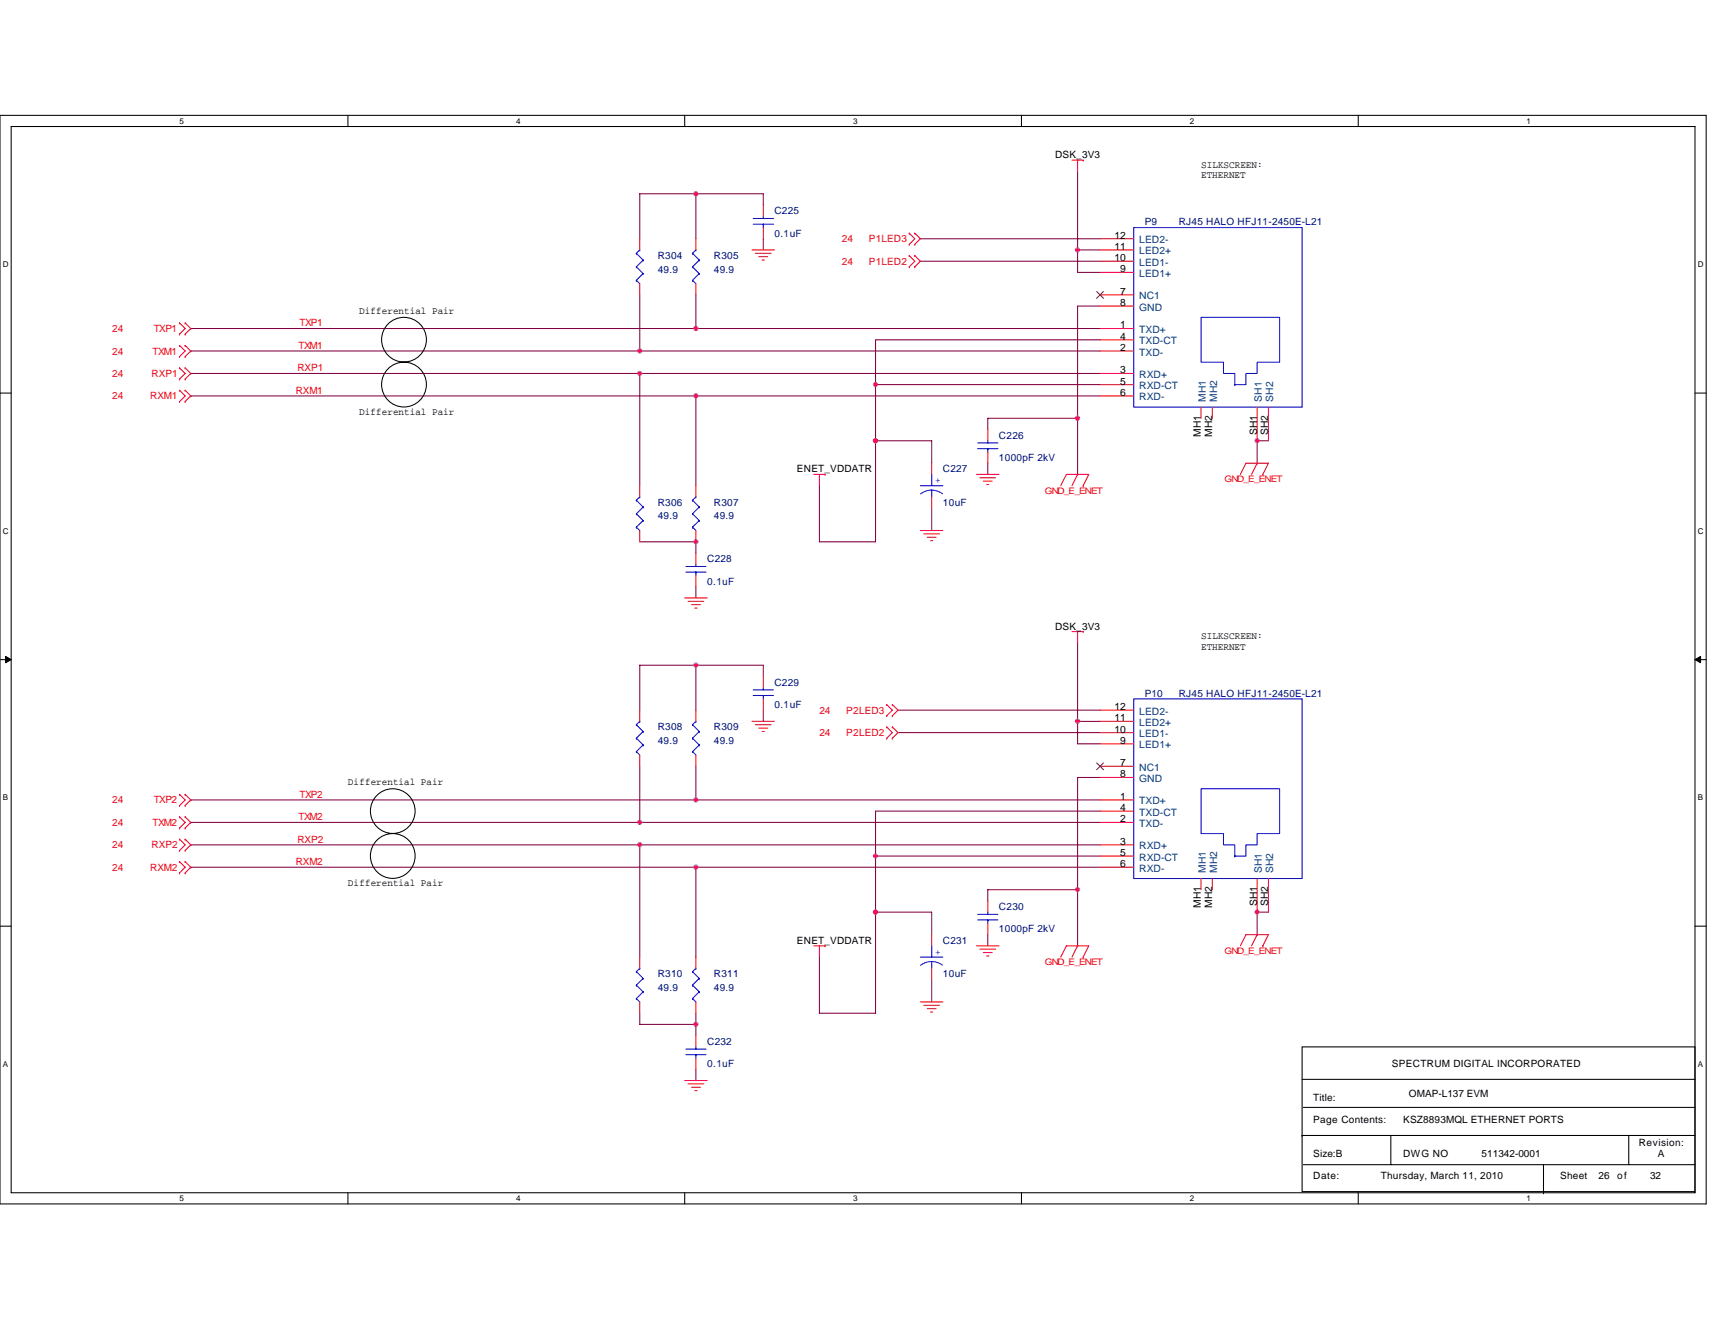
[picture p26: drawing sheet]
<svg xmlns="http://www.w3.org/2000/svg" width="279mm" height="216mm" viewBox="0 0 279 216" stroke-linecap="round" stroke-linejoin="round" font-family="sans-serif">
<defs><g id="words">
<g font-size="1.7">
<text x="181.6" y="38.9">12</text>
<text x="181.6" y="40.7">11</text>
<text x="181.6" y="42.5">10</text>
<text x="182.5" y="44.4">9</text>
<text x="182.5" y="48">7</text>
<text x="182.5" y="49.8">8</text>
<text x="182.5" y="53.5">1</text>
<text x="182.5" y="55.4">4</text>
<text x="182.5" y="57.2">2</text>
<text x="182.5" y="60.8">3</text>
<text x="182.5" y="64.5">6</text>
<text x="182.5" y="62.7">5</text>
<text x="195.6" y="71.1" transform="rotate(-90 195.6 71.1)">MH1</text>
<text x="197.5" y="71.1" transform="rotate(-90 197.5 71.1)">MH2</text>
<text x="204.8" y="70.9" transform="rotate(-90 204.8 70.9)">SH1</text>
<text x="206.6" y="70.9" transform="rotate(-90 206.6 70.9)">SH2</text>
<text x="181.6" y="115.7">12</text>
<text x="181.6" y="117.5">11</text>
<text x="181.6" y="119.4">10</text>
<text x="182.5" y="124.8">7</text>
<text x="182.5" y="121.2">9</text>
<text x="182.5" y="126.7">8</text>
<text x="182.5" y="130.3">1</text>
<text x="182.5" y="132.1">4</text>
<text x="182.5" y="134">2</text>
<text x="182.5" y="137.6">3</text>
<text x="182.5" y="141.3">6</text>
<text x="182.5" y="139.5">5</text>
<text x="195.6" y="148" transform="rotate(-90 195.6 148)">MH1</text>
<text x="197.5" y="148" transform="rotate(-90 197.5 148)">MH2</text>
<text x="204.8" y="147.7" transform="rotate(-90 204.8 147.7)">SH1</text>
<text x="206.6" y="147.7" transform="rotate(-90 206.6 147.7)">SH2</text>
</g>
<g font-size="1.7" fill="#004080">
<text x="185.6" y="39.6">LED2-</text>
<text x="185.6" y="41.5">LED2+</text>
<text x="185.6" y="43.3">LED1-</text>
<text x="185.6" y="45.1">LED1+</text>
<text x="185.6" y="48.8">NC1</text>
<text x="185.6" y="50.6">GND</text>
<text x="185.6" y="56.1">TXD-CT</text>
<text x="185.6" y="54.3">TXD+</text>
<text x="185.6" y="57.9">TXD-</text>
<text x="185.6" y="61.6">RXD+</text>
<text x="185.6" y="65.3">RXD-</text>
<text x="185.6" y="63.4">RXD-CT</text>
<text x="196.4" y="65.4" transform="rotate(-90 196.4 65.4)">MH1</text>
<text x="198.3" y="65.4" transform="rotate(-90 198.3 65.4)">MH2</text>
<text x="205.6" y="65.4" transform="rotate(-90 205.6 65.4)">SH1</text>
<text x="207.4" y="65.4" transform="rotate(-90 207.4 65.4)">SH2</text>
<text x="185.6" y="116.5">LED2-</text>
<text x="185.6" y="118.3">LED2+</text>
<text x="185.6" y="125.6">NC1</text>
<text x="185.6" y="120.1">LED1-</text>
<text x="185.6" y="121.9">LED1+</text>
<text x="185.6" y="127.4">GND</text>
<text x="185.6" y="131.1">TXD+</text>
<text x="185.6" y="132.9">TXD-CT</text>
<text x="185.6" y="134.7">TXD-</text>
<text x="185.6" y="138.4">RXD+</text>
<text x="185.6" y="142">RXD-</text>
<text x="185.6" y="140.2">RXD-CT</text>
<text x="196.4" y="142.2" transform="rotate(-90 196.4 142.2)">MH1</text>
<text x="198.3" y="142.2" transform="rotate(-90 198.3 142.2)">MH2</text>
<text x="205.6" y="142.2" transform="rotate(-90 205.6 142.2)">SH1</text>
<text x="207.4" y="142.2" transform="rotate(-90 207.4 142.2)">SH2</text>
</g>
<g font-size="1.6">
<text x="171.9" y="25.8">DSK_3V3</text>
<text x="195.7" y="27.4">SILKSCREEN:</text>
<text x="195.7" y="29.1">ETHERNET</text>
<text x="58.5" y="51.1">Differential Pair</text>
<text x="58.5" y="67.6">Differential Pair</text>
<text x="129.8" y="77">ENET_VDDATR</text>
<text x="171.9" y="102.6">DSK_3V3</text>
<text x="195.7" y="104.2">SILKSCREEN:</text>
<text x="195.7" y="105.9">ETHERNET</text>
<text x="56.7" y="128">Differential Pair</text>
<text x="56.7" y="144.4">Differential Pair</text>
<text x="129.8" y="153.8">ENET_VDDATR</text>
<text x="226.8" y="173.9">SPECTRUM DIGITAL INCORPORATED</text>
<text x="214" y="179.4">Title:</text>
<text x="229.5" y="178.8">OMAP-L137 EVM</text>
<text x="214" y="183">Page Contents:</text>
<text x="228.6" y="183">KSZ8893MQL ETHERNET PORTS</text>
<text x="214" y="188.5">Size:B</text>
<text x="228.6" y="188.5">DWG NO</text>
<text x="241.4" y="188.5">511342-0001</text>
<text x="267" y="186.7">Revision:</text>
<text x="270.1" y="188.5">A</text>
<text x="214" y="192.2">Date:</text>
<text x="224.9" y="192.2">Thursday, March 11, 2010</text>
<text x="254.2" y="192.2">Sheet</text>
<text x="260.4" y="192.2">26</text>
<text x="263.5" y="192.2">of</text>
<text x="268.8" y="192.2">32</text>
</g>
<g font-size="1.6" fill="#000080">
<text x="126.2" y="34.9">C225</text>
<text x="126.2" y="38.6">0.1uF</text>
<text x="186.5" y="36.7">P9</text>
<text x="192" y="36.7">RJ45 HALO HFJ11-2450E-L21</text>
<text x="107.2" y="42.2">R304</text>
<text x="107.2" y="44.4">49.9</text>
<text x="116.3" y="42.2">R305</text>
<text x="116.3" y="44.4">49.9</text>
<text x="162.8" y="71.5">C226</text>
<text x="153.6" y="77">C227</text>
<text x="162.8" y="75.1">1000pF 2kV</text>
<text x="107.2" y="82.4">R306</text>
<text x="116.3" y="82.4">R307</text>
<text x="153.6" y="82.4">10uF</text>
<text x="107.2" y="84.6">49.9</text>
<text x="116.3" y="84.6">49.9</text>
<text x="115.2" y="91.6">C228</text>
<text x="115.2" y="95.3">0.1uF</text>
<text x="126.2" y="111.7">C229</text>
<text x="186.5" y="113.5">P10</text>
<text x="192" y="113.5">RJ45 HALO HFJ11-2450E-L21</text>
<text x="107.2" y="119">R308</text>
<text x="116.3" y="119">R309</text>
<text x="126.2" y="115.4">0.1uF</text>
<text x="107.2" y="121.2">49.9</text>
<text x="116.3" y="121.2">49.9</text>
<text x="162.8" y="148.3">C230</text>
<text x="153.6" y="153.8">C231</text>
<text x="162.8" y="151.9">1000pF 2kV</text>
<text x="107.2" y="159.3">R310</text>
<text x="107.2" y="161.5">49.9</text>
<text x="116.3" y="159.3">R311</text>
<text x="116.3" y="161.5">49.9</text>
<text x="153.6" y="159.3">10uF</text>
<text x="115.2" y="170.2">C232</text>
<text x="115.2" y="173.9">0.1uF</text>
</g>
<g font-size="1.6" fill="#f00">
<text x="137.2" y="39.5">24</text>
<text x="141.5" y="39.5">P1LED3</text>
<text x="137.2" y="43.1">24</text>
<text x="141.5" y="43.1">P1LED2</text>
<text x="48.8" y="53.2">TXP1</text>
<text x="18.3" y="57.8">24</text>
<text x="18.3" y="54.1">24</text>
<text x="24.9" y="57.8">TXM1</text>
<text x="25" y="54.1">TXP1</text>
<text x="48.6" y="56.8">TXM1</text>
<text x="18.3" y="65.1">24</text>
<text x="18.3" y="61.4">24</text>
<text x="24.5" y="65.1">RXM1</text>
<text x="24.7" y="61.4">RXP1</text>
<text x="48.2" y="64.2">RXM1</text>
<text x="48.5" y="60.5">RXP1</text>
<text x="133.5" y="116.3">24</text>
<text x="133.5" y="119.9">24</text>
<text x="137.9" y="116.3">P2LED3</text>
<text x="137.9" y="119.9">P2LED2</text>
<text x="18.3" y="130.9">24</text>
<text x="25" y="130.9">TXP2</text>
<text x="48.8" y="130">TXP2</text>
<text x="18.3" y="134.6">24</text>
<text x="24.9" y="134.6">TXM2</text>
<text x="48.5" y="137.3">RXP2</text>
<text x="48.6" y="133.6">TXM2</text>
<text x="18.3" y="141.9">24</text>
<text x="18.3" y="138.2">24</text>
<text x="24.5" y="141.9">RXM2</text>
<text x="24.7" y="138.2">RXP2</text>
<text x="48.2" y="140.9">RXM2</text>
</g>
<g font-size="1.6" fill="#00f">
<text x="152.3" y="78.8">+</text>
<text x="152.3" y="155.6">+</text>
</g>
<g font-size="1.5" fill="#f00">
<text x="170.2" y="80.5">GND_E_ENET</text>
<text x="199.5" y="78.6">GND_E_ENET</text>
<text x="199.5" y="155.4">GND_E_ENET</text>
<text x="170.2" y="157.3">GND_E_ENET</text>
</g>
<g font-size="1.3">
<text x="29.3" y="20.2">5</text>
<text x="84.1" y="20.2">4</text>
<text x="139" y="20.2">3</text>
<text x="193.8" y="20.2">2</text>
<text x="248.7" y="20.2">1</text>
<text x=".5" y="43.5">D</text>
<text x="276.6" y="43.5">D</text>
<text x=".5" y="87">C</text>
<text x="276.6" y="87">C</text>
<text x=".5" y="130.4">B</text>
<text x="276.6" y="130.4">B</text>
<text x=".5" y="173.8">A</text>
<text x="276.6" y="173.8">A</text>
<text x="29.3" y="195.7">5</text>
<text x="84.1" y="195.7">4</text>
<text x="139" y="195.7">3</text>
<text x="193.8" y="195.7">2</text>
<text x="248.7" y="195.7">1</text>
</g>
</g></defs>
<path d="M0 18.8h278v177.4h-278zM1.8 20.6h274.3v173.8h-274.3z" fill="none" stroke="#000" stroke-width=".17"/>
<g fill="#fff">
<path d="M29.3 19h.7v1.4h-.7z"/>
<path d="M29.3 194.5h.7v1.5h-.7z"/>
</g>
<path d="M56.7 18.8v1.8M56.7 194.4v1.8" fill="none" stroke="#000" stroke-width=".17"/>
<g fill="#fff">
<path d="M84.1 19h.7v1.4h-.7z"/>
<path d="M84.1 194.5h.7v1.5h-.7z"/>
</g>
<path d="M111.5 18.8v1.8M111.5 194.4v1.8" fill="none" stroke="#000" stroke-width=".17"/>
<g fill="#fff">
<path d="M139 19h.7v1.4h-.7z"/>
<path d="M139 194.5h.7v1.5h-.7z"/>
</g>
<path d="M166.4 18.8v1.8M166.4 194.4v1.8" fill="none" stroke="#000" stroke-width=".17"/>
<g fill="#fff">
<path d="M193.8 19h.8v1.4h-.8z"/>
<path d="M193.8 194.5h.8v1.5h-.8z"/>
</g>
<path d="M221.3 18.8v1.8M221.3 194.4v1.8" fill="none" stroke="#000" stroke-width=".17"/>
<g fill="#fff">
<path d="M248.7 19h.7v1.4h-.7z"/>
<path d="M248.7 194.5h.7v1.5h-.7z"/>
<path d="M.5 42.3h.9v1.5h-.9z"/>
<path d="M276.6 42.3h1v1.5h-1z"/>
<path d="M.5 85.8h.9v1.4h-.9z"/>
<path d="M276.6 85.8h1v1.4h-1z"/>
</g>
<path d="M0 64.1h1.8M276.1 64.1h1.9" fill="none" stroke="#000" stroke-width=".17"/>
<g fill="#fff">
<path d="M.5 129.2h.8v1.5h-.8z"/>
<path d="M276.6 129.2h.9v1.5h-.9z"/>
</g>
<path d="M0 107.5h1.8M276.1 107.5h1.9" fill="none" stroke="#000" stroke-width=".17"/>
<path d="M.9 107l.9 .5-.9 .5zM276.1 107.5l1-.5v1z" fill="#000" stroke="#000" stroke-width=".16"/>
<g fill="#fff">
<path d="M.5 172.6h.8v1.5h-.8z"/>
<path d="M276.6 172.6h.9v1.5h-.9z"/>
</g>
<g fill="none" stroke="#000" stroke-width=".17">
<path d="M0 150.9h1.8M276.1 150.9h1.9M212.1 170.6h64v23.6h-64zM212.1 175.9h64M212.1 185h.1M212.1 185h64M212.3 189.8h63.8M212.3 180.4h63.8M226.6 185v4.8M251.5 194.4h.1M251.5 189.8v4.6M265.3 185v4.8"/>
<circle cx="65.8" cy="55.3" r="3.6"/>
<circle cx="65.8" cy="62.7" r="3.7"/>
<circle cx="64" cy="139.5" r="3.6"/>
<circle cx="64" cy="132.2" r="3.6"/>
</g>
<g fill="none" stroke="#800040" stroke-width=".17">
<path d="M113.4 31.6v7.3M113.4 31.6h-9.2v7.3M113.4 31.6h11v1.8M124.4 38.9v1.8M149.9 38.9h29.3M175.6 27.9v12.8M31.1 53.5h148.1M31.1 53.5h.1M31.1 57.2h.1M31.1 57.2h73.1M104.2 57.2h75M104.2 48v9.2"/>
<path d="M113.4 48v5.5M149.9 42.6h29.3M175.6 40.7v3.7h3.6M175.6 40.7h3.6M179.2 55.4h-36.6v16.4M179.2 49.9h-3.6v18.3M31.1 64.5h.1M31.1 60.9h.1M31.1 64.5h82.3M31.1 60.9h73.1M104.2 60.9v18.2M104.2 60.9h75"/>
<path d="M113.4 64.5v14.6M113.4 64.5h65.8M142.6 71.8v16.5h-9.1v-9.2M142.6 62.7h36.6M142.6 71.8h9.2v3.7M160.9 75.5v1.8M175.6 68.2v9.1M175.6 68.2h-14.7v1.8M206.7 71.8h-1.9v3.7M104.2 88.3h9.2v1.8M113.4 95.6v1.8M151.8 82.8v3.6"/>
<path d="M113.4 108.4h11v1.8M113.4 108.4v7.3M113.4 108.4h-9.2v7.3M124.4 115.7v1.8M146.3 115.7h32.9M146.3 119.4h32.9M175.6 104.7v12.8M175.6 117.5v3.7h3.6M175.6 117.5h3.6M31.1 130.3h148.1M31.1 130.3h.1M31.1 134h.1"/>
<path d="M31.1 137.7h.1M31.1 134h73.1M31.1 137.7h73.1M104.2 137.7v18.3M104.2 134h75M104.2 124.9v9.1M104.2 137.7h75M113.4 124.9v5.4M142.6 139.5h.1M142.6 139.5v9.1M179.2 132.2h-36.6v7.3h36.6M179.2 126.7h-3.6v18.3"/>
<path d="M31.1 141.3h.1M31.1 141.3h82.3M113.4 141.3v14.7M113.4 141.3h65.8M142.6 148.6v16.5h-9.1v-9.1M142.6 148.6h9.2v3.7M151.8 159.6v3.7M160.9 152.3v1.8M175.6 145v9.1M175.6 145h-14.7v1.8M206.7 148.6h-1.9v3.7M104.2 165.1v1.8h9.2"/>
<path d="M113.4 166.9v1.8M113.4 174.2v1.9M113.4 165.1v1.8"/>
</g>
<g fill="none" stroke="#f00" stroke-width=".17">
<path d="M104.2 38.9v1.8M113.4 38.9v1.8M124.4 33.4v1.8M124.4 37.1v1.8M148.1 39.8h.1M148.1 38h.1M148.1 38l.9 .9-.9 .9M149 38h.1M149 39.8h.1M149 38l.9 .9-.9 .9M174.6 26.1h1.9M175.6 26.1v1.8"/>
<path d="M176.5 26.1h.1M179.2 38.9h5.5M29.3 59.9h.1M29.3 54.4h.1M29.3 52.6h.1M29.3 58.1h.1M29.3 56.3h.1M29.3 59.9l.9 1-.9 .9M29.3 52.6l.9 .9-.9 .9M29.3 56.3l.9 .9-.9 .9M30.2 59.9h.1M30.2 52.6h.1"/>
<path d="M30.2 54.4h.1M30.2 56.3h.1M30.2 58.1h.1M30.2 59.9l.9 1-.9 .9M30.2 52.6l.9 .9-.9 .9M30.2 56.3l.9 .9-.9 .9M104.2 46.2v1.8M113.4 46.2v1.8M122.5 40.7h3.7M123.1 41.3h2.5M123.6 41.8h1.5M124.2 42.4h.3"/>
<path d="M148.1 43.5h.1M148.1 41.7h.1M148.1 41.7l.9 .9-.9 .9M149 41.7h.1M149 43.5h.1M149 41.7l.9 .9-.9 .9M179.2 55.4h5.5M179.2 48h5.5M179.2 49.9h5.5M179.2 53.5h5.5M179.2 57.2h5.5M179.2 40.7h5.5"/>
<path d="M179.2 42.6h5.5M179.2 44.4h5.5M29.3 61.8h.1M29.3 65.4h.1M29.3 63.6h.1M29.3 63.6l.9 .9-.9 .9M30.2 61.8h.1M30.2 63.6h.1M30.2 65.4h.1M30.2 63.6l.9 .9-.9 .9M104.2 79.1v1.9M113.4 79.1v1.9"/>
<path d="M132.6 77.3h1.8M133.5 77.3v1.8M134.4 77.3h.1M151.8 75.5v1.8M159.1 77.3h3.7M159.6 77.9h2.6M160.2 78.4h1.4M160.7 79h.4M160.9 70v1.8M160.9 73.7v1.8M172.8 79.1l.9-1.8h3.7l-.9 1.8M175.6 77.3h.1"/>
<path d="M175.6 77.3l-1 1.8M176.5 79.1h.1M179.2 60.9h5.5M179.2 64.5h5.5M179.2 62.7h5.5M195.7 66.3v1.9M197.5 66.3v1.9M202.1 77.3l.9-1.8h3.7l-1 1.8M204.8 75.5h.1M204.8 75.5l-.9 1.8M204.8 66.3v5.5M205.7 77.3h.1"/>
<path d="M206.7 66.3v5.5M104.2 86.4v1.9M111.5 97.4h3.7M112.1 98h2.6M112.6 98.5h1.5M113.2 99.1h.4M113.4 86.4v1.9M113.4 90.1v1.8M113.4 93.8v1.8M149.9 86.4h3.7M150.5 87h2.6M151 87.5h1.5"/>
<path d="M151.6 88.1h.4M151.8 81v1.8M104.2 115.7v1.8M113.4 115.7v1.8M122.5 117.5h3.7M123.1 118.1h2.5M123.6 118.6h1.5M124.2 119.2h.3M124.4 110.2v1.9M124.4 113.9v1.8M144.5 116.6h.1M144.5 114.8h.1"/>
<path d="M144.5 118.4h.1M144.5 114.8l.9 .9-.9 .9M144.5 118.4l.9 1-.9 .9M145.4 114.8h.1M145.4 116.6h.1M145.4 118.4h.1M145.4 114.8l.9 .9-.9 .9M145.4 118.4l.9 1-.9 .9M174.6 102.9h1.9M175.6 102.9v1.8M176.5 102.9h.1M179.2 115.7h5.5"/>
<path d="M179.2 117.5h5.5M179.2 119.4h5.5M29.3 138.6h.1M29.3 136.7h.1M29.3 134.9h.1M29.3 133.1h.1M29.3 131.3h.1M29.3 129.4h.1M29.3 136.7l.9 1-.9 .9M29.3 133.1l.9 .9-.9 .9M29.3 129.4l.9 .9-.9 1M30.2 136.7h.1"/>
<path d="M30.2 138.6h.1M30.2 133.1h.1M30.2 134.9h.1M30.2 129.4h.1M30.2 131.3h.1M30.2 136.7l.9 1-.9 .9M30.2 133.1l.9 .9-.9 .9M30.2 129.4l.9 .9-.9 1M104.2 123v1.9M113.4 123v1.9M144.5 120.3h.1M145.4 120.3h.1"/>
<path d="M179.2 132.2h5.5M179.2 124.9h5.5M179.2 126.7h5.5M179.2 130.3h5.5M179.2 134h5.5M179.2 137.7h5.5M179.2 139.5h5.5M179.2 121.2h5.5M29.3 142.2h.1M29.3 140.4h.1M29.3 140.4l.9 .9-.9 .9M30.2 140.4h.1"/>
<path d="M30.2 142.2h.1M30.2 140.4l.9 .9-.9 .9M104.2 156v1.8M113.4 156v1.8M132.6 154.1h1.8M133.5 154.1v1.9M134.4 154.1h.1M151.8 152.3v1.8M151.8 157.8v1.8M159.1 154.1h3.7M159.6 154.7h2.6M160.2 155.2h1.4"/>
<path d="M160.7 155.8h.4M160.9 146.8v1.8M160.9 150.5v1.8M172.8 156l.9-1.9h3.7l-.9 1.9M175.6 154.1h.1M175.6 154.1l-1 1.9M176.5 156h.1M179.2 141.3h5.5M195.7 143.2v1.8M197.5 143.2v1.8M202.1 154.1l.9-1.8h3.7l-1 1.8M204.8 152.3h.1"/>
<path d="M204.8 152.3l-.9 1.8M204.8 143.2v5.4M205.7 154.1h.1M206.7 143.2v5.4M104.2 163.3v1.8M111.5 176.1h3.7M112.1 176.6h2.6M112.6 177.2h1.5M113.2 177.7h.4M113.4 163.3v1.8M113.4 168.7v1.9M113.4 172.4v1.8"/>
<path d="M149.9 163.3h3.7M150.5 163.8h2.6M151 164.4h1.5M151.6 164.9h.4"/>
</g>
<g fill="none" stroke="#00f" stroke-width=".17">
<path d="M122.7 36.5h3.3M122.7 35.6h3.3M124.4 35.2v.4M124.4 36.5h.1M124.4 36.5v.6M184.7 37.1h27.4v29.2h-27.4zM103.7 45.7h.1M103.7 43.5h.1M103.7 41.3h.1M103.7 45.7l.5 .5M103.7 43.5l1.1 1.1M103.7 41.3l1.1 1.1"/>
<path d="M104.2 40.7h.1M104.2 40.7l-.5 .6M104.8 44.6h.1M104.8 42.4h.1M104.8 44.6l-1.1 1.1M104.8 42.4l-1.1 1.1M112.8 45.7h.1M112.8 43.5h.1M112.8 41.3h.1M112.8 45.7l.6 .5M112.8 43.5l1.1 1.1M112.8 41.3l1.1 1.1"/>
<path d="M113.4 40.7h.1M113.4 40.7l-.6 .6M113.9 44.6h.1M113.9 42.4h.1M113.9 44.6l-1.1 1.1M113.9 42.4l-1.1 1.1M195.7 51.7h12.8v7.3h-3.7v1.9h-1.8v1.8h-1.8v-1.8h-1.9v-1.9h-3.6zM149.9 79.1h3.7M151.8 79.9v1.1M151.8 77.3v1.8M159.3 73.1h3.3M159.3 72.2h3.3"/>
<path d="M160.9 71.8v.4M160.9 73.1h.1M160.9 73.1v.6M201.2 62.7h.1M103.7 85.9h.1M103.7 83.7h.1M103.7 81.5h.1M103.7 85.9l.5 .5M103.7 83.7l1.1 1.1M103.7 81.5l1.1 1.1M104.2 81h.1M104.2 81l-.5 .5"/>
<path d="M104.8 84.8h.1M104.8 82.6h.1M104.8 84.8l-1.1 1.1M104.8 82.6l-1.1 1.1M111.7 93.2h3.3M111.7 92.3h3.3M112.8 85.9h.1M112.8 83.7h.1M112.8 81.5h.1M112.8 85.9l.6 .5M112.8 83.7l1.1 1.1M112.8 81.5l1.1 1.1"/>
<path d="M113.4 81h.1M113.4 91.9v.4M113.4 93.2h.1M113.4 93.2v.6M113.4 81l-.6 .5M113.9 84.8h.1M113.9 82.6h.1M113.9 84.8l-1.1 1.1M113.9 82.6l-1.1 1.1M153.5 80.5a2.92 2.92 0 0 0-3.5 0M103.7 118.1h.1M103.7 118.1l1.1 1.1"/>
<path d="M104.2 117.5h.1M104.2 117.5l-.5 .6M104.8 119.2h.1M104.8 119.2l-1.1 1.1M112.8 118.1h.1M112.8 118.1l1.1 1.1M113.4 117.5h.1M113.4 117.5l-.6 .6M113.9 119.2h.1M113.9 119.2l-1.1 1.1M122.7 113.3h3.3M122.7 112.4h3.3"/>
<path d="M124.4 112.1v.3M124.4 113.3h.1M124.4 113.3v.6M184.7 113.9h27.4v29.3h-27.4zM103.7 122.5h.1M103.7 120.3h.1M103.7 122.5l.5 .5M103.7 120.3l1.1 1.1M104.8 121.4h.1M104.8 121.4l-1.1 1.1M112.8 122.5h.1M112.8 120.3h.1"/>
<path d="M112.8 122.5l.6 .5M112.8 120.3l1.1 1.1M113.9 121.4h.1M113.9 121.4l-1.1 1.1M195.7 128.5h12.8v7.3h-3.7v1.9h-1.8v1.8h-1.8v-1.8h-1.9v-1.9h-3.6zM201.2 139.5h.1M103.7 158.3h.1M103.7 158.3l1.1 1.1M104.2 157.8h.1M104.2 157.8l-.5 .5M104.8 159.4h.1M104.8 159.4l-1.1 1.1"/>
<path d="M112.8 158.3h.1M112.8 158.3l1.1 1.1M113.4 157.8h.1M113.4 157.8l-.6 .5M113.9 159.4h.1M113.9 159.4l-1.1 1.1M149.9 156h3.7M151.8 156.7v1.1M151.8 154.1v1.9M153.5 157.3a2.92 2.92 0 0 0-3.5 0M159.3 149.9h3.3M159.3 149h3.3"/>
<path d="M160.9 148.6v.4M160.9 149.9h.1M160.9 149.9v.6M103.7 162.7h.1M103.7 160.5h.1M103.7 162.7l.5 .6M103.7 160.5l1.1 1.1M104.8 161.6h.1M104.8 161.6l-1.1 1.1M111.7 171.9h3.3M111.7 170.9h3.3M112.8 162.7h.1"/>
<path d="M112.8 160.5h.1M112.8 162.7l.6 .6M112.8 160.5l1.1 1.1M113.4 170.6v.3M113.4 171.9h.1M113.4 171.9v.5M113.9 161.6h.1M113.9 161.6l-1.1 1.1"/>
</g>
<path d="M178.7 47.5l1.1 1.1M179.8 47.5l-1.2 1.1M178.7 124.3l1.1 1.1M179.8 124.3l-1.2 1.1" fill="none" stroke="#804000" stroke-width=".16"/>
<g fill="#f0f" stroke="#f0f" stroke-width=".17">
<circle cx="204.8" cy="71.8" r=".36"/>
<circle cx="142.6" cy="71.8" r=".35"/>
<circle cx="113.4" cy="31.6" r=".36"/>
<circle cx="104.2" cy="57.2" r=".36"/>
<circle cx="175.5" cy="40.7" r=".36"/>
<circle cx="113.4" cy="53.5" r=".36"/>
<circle cx="175.5" cy="68.2" r=".36"/>
<circle cx="104.2" cy="60.8" r=".36"/>
<circle cx="113.4" cy="64.5" r=".36"/>
<circle cx="204.8" cy="148.6" r=".36"/>
<circle cx="113.4" cy="108.4" r=".36"/>
<circle cx="104.2" cy="134" r=".36"/>
<circle cx="175.5" cy="117.5" r=".35"/>
<circle cx="113.4" cy="130.3" r=".36"/>
<circle cx="175.5" cy="145" r=".35"/>
<circle cx="104.2" cy="137.6" r=".36"/>
<circle cx="113.4" cy="141.3" r=".36"/>
<circle cx="113.4" cy="88.3" r=".36"/>
<circle cx="142.6" cy="62.7" r=".35"/>
<circle cx="113.4" cy="166.9" r=".36"/>
<circle cx="142.6" cy="148.6" r=".35"/>
<circle cx="142.6" cy="139.5" r=".35"/>
</g>
<use href="#words"/>
</svg>
